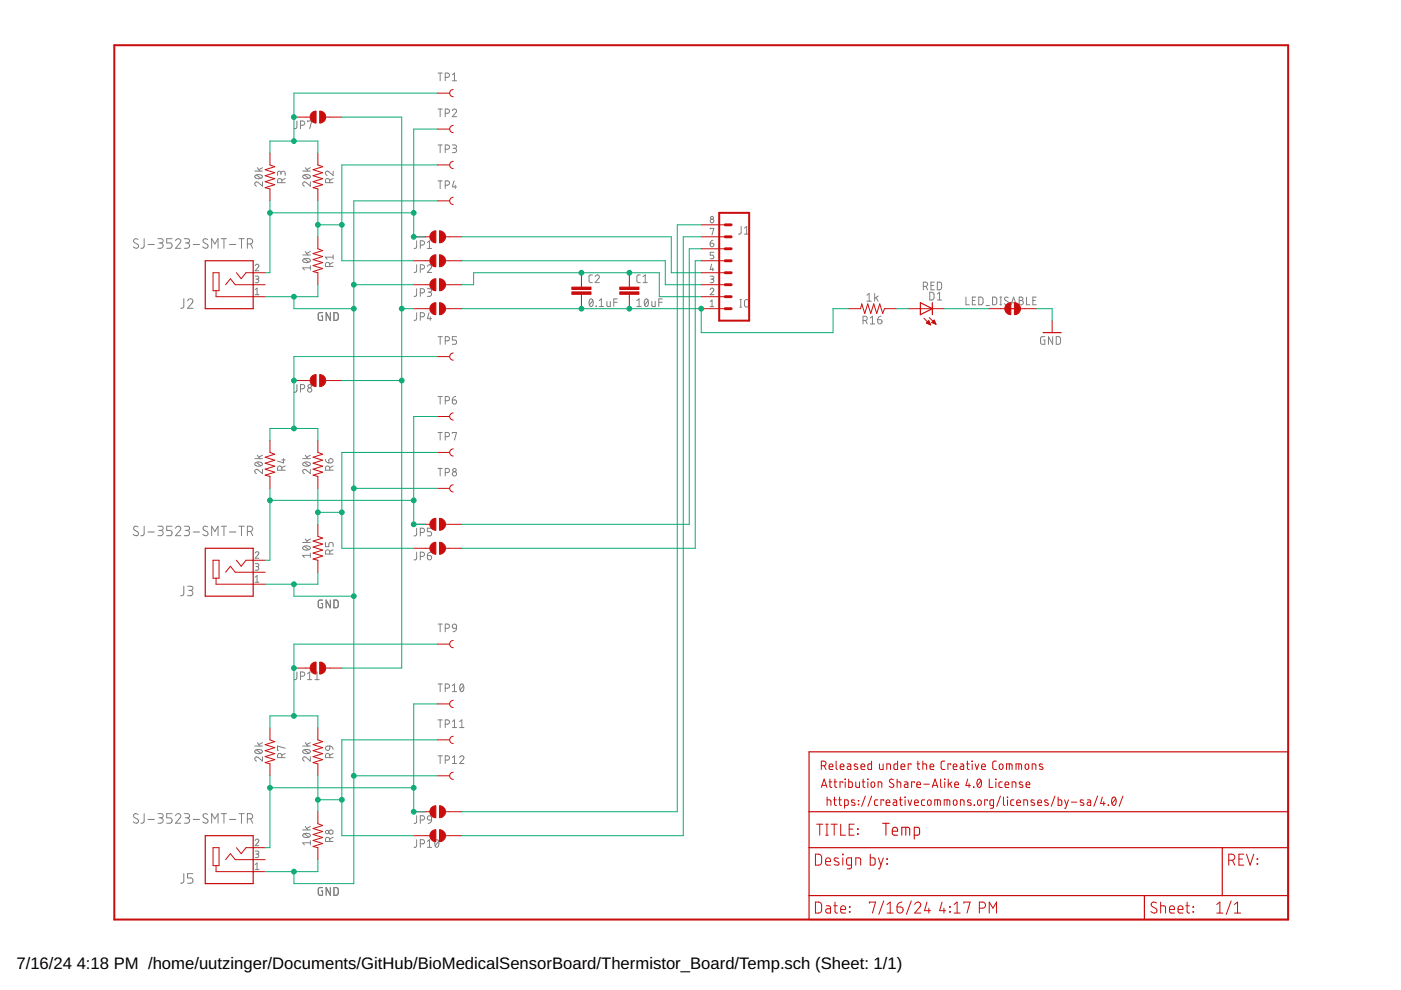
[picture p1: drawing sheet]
<svg xmlns="http://www.w3.org/2000/svg" width="297mm" height="210mm" viewBox="0 0 297 210" stroke-linecap="round" stroke-linejoin="round" font-family="sans-serif">
<defs><g id="words">
<g font-size="3.5">
<text x="3.5" y="205.4">7/16/24</text>
<text x="16.3" y="205.4">4:18 PM /home/uutzinger/Documents/GitHub/BioMedicalSensorBoard/Thermistor_Board/Temp.sch (Sheet: 1/1)</text>
</g>
</g></defs>
<g fill="none" stroke="#808080" stroke-width=".21">
<path d="M92.9 15.5h.9M93.3 15.5v1.6M94.4 16.4h.4a.46 .46 0 0 0 .5-.5 .46 .46 0 0 0-.5-.4h-.4v1.6M95.9 15.9l.5-.4v1.6M95.9 17.1h.9M54 36.3h1.6M54.1 37.2a1.04 1.04 0 0 1 1.5 .2 .95 .95 0 0 1-1.6 0zM54.4 37.1l.9 .7M54.6 35.6l.5 .7M55.6 38.6v.9l-.9-.8a.45 .45 0 0 0-.7 .1 .45 .45 0 0 0 .4 .7M55.6 35.6l-.7 .4M59.6 36.7a.46 .46 0 0 1 .4-.4 .46 .46 0 0 1 .5 .4v.5"/>
<path d="M59.6 37v-.4a.36 .36 0 0 0-.4-.3 .36 .36 0 0 0-.4 .3v.6M59.8 38.7v-.4a.46 .46 0 0 0-.5-.5 .46 .46 0 0 0-.5 .5v.4h1.7M60.5 37.8l-.7 .4M62.9 25.7v1.4l-.2 .2h-.3M63.7 26.6h.5a.46 .46 0 0 0 .4-.5 .46 .46 0 0 0-.4-.4h-.5v1.6M64.2 36.3h1.6M64.3 37.2a1.04 1.04 0 0 1 1.5 .2 .95 .95 0 0 1-1.6 0zM64.5 37.1l.9 .7M64.7 35.6l.6 .7M65.2 25.8v-.1h.9l-.4 1.6M65.8 38.6v.9l-.9-.8a.45 .45 0 0 0-.7 .1 .45 .45 0 0 0 .3 .7M65.8 35.6l-.8 .4"/>
<path d="M69.9 38.7v-.4a.46 .46 0 0 0-.4-.5 .46 .46 0 0 0-.5 .5v.4h1.6M70.6 36.3v.9l-.9-.8a.44 .44 0 0 0-.7 .2 .44 .44 0 0 0 .4 .6M70.6 37.8l-.7 .4M92.9 23.1h.9M92.9 30.7h.9M92.9 38.4h.9M93.3 23.1v1.6M93.3 30.7v1.7M93.3 38.4v1.6M94.4 24h.4a.46 .46 0 0 0 .5-.4 .46 .46 0 0 0-.5-.5h-.4v1.6M94.4 31.6h.4a.46 .46 0 0 0 .5-.4 .46 .46 0 0 0-.5-.5h-.4v1.7M94.4 39.3h.4a.46 .46 0 0 0 .5-.5 .46 .46 0 0 0-.5-.4h-.4v1.6"/>
<path d="M95.9 23.5a.44 .44 0 0 1 .6-.4 .44 .44 0 0 1 .2 .7l-.8 .9h.9M95.9 30.7h.5a.36 .36 0 0 1 .4 .4 .36 .36 0 0 1-.4 .4h-.3M96.3 38.4l-.4 1.2h.9M96.4 31.5a.46 .46 0 0 1 .4 .4 .46 .46 0 0 1-.4 .5h-.5M96.5 39.3v.7M29.3 50.8a.51 .51 0 0 0-.8-.1 .51 .51 0 0 0 0 .8l.6 .3a.46 .46 0 0 1 .2 .6 .46 .46 0 0 1-.6 .2l-.4-.3M30.6 50.6l-.1 1.8-.2 .2h-.4M31.4 51.8h1.3M33.5 50.6h.7a.46 .46 0 0 1 .4 .5 .46 .46 0 0 1-.4 .4h-.5M34 51.5a.56 .56 0 0 1 .6 .6 .56 .56 0 0 1-.6 .5h-.5M36.5 50.6h-1.2v.9h.7a.57 .57 0 0 1 .5 .6 .57 .57 0 0 1-.5 .5h-.7M37.2 51.1a.56 .56 0 0 1 .8-.5 .56 .56 0 0 1 .2 .9l-1 1.1h1.1"/>
<path d="M39.1 50.6h.7a.46 .46 0 0 1 .4 .5 .46 .46 0 0 1-.4 .4h-.5M39.6 51.5a.56 .56 0 0 1 .6 .6 .56 .56 0 0 1-.6 .5h-.5M41 51.8h1.3M44 50.8a.51 .51 0 0 0-.8-.1 .51 .51 0 0 0 .1 .8l.6 .3a.47 .47 0 0 1 .2 .6 .47 .47 0 0 1-.7 .2l-.4-.3M44.9 52.6v-2l.7 1.1 .6-1.1v2M46.9 50.6h1.1M47.5 50.6v2M48.7 51.8h1.3M50.7 50.6h1.1M51.2 50.6v2M52.5 51.7h.5a.56 .56 0 0 0 .6-.5 .56 .56 0 0 0-.6-.6h-.5v2M53.1 51.7l.5 .9"/>
<path d="M54.1 58.5l.6 .1 .2 .2-.2 .3-.4 .1M54.1 56.3a.38 .38 0 0 1 .5-.3 .38 .38 0 0 1 .2 .6l-.7 .8h.8M54.5 59.2a.38 .38 0 0 1 .4 .4 .38 .38 0 0 1-.4 .3h-.4M64.2 54.1h1.6M64.3 55a1.04 1.04 0 0 1 1.5 .2 .95 .95 0 0 1-1.6 0zM64.5 54.9l.9 .7M64.7 53.3l.6 .8M65.8 56.8h-1.6l.3 .4M65.8 56.3v.9M65.8 53.3l-.8 .4M69.9 56.5v-.4a.46 .46 0 0 0-.4-.5 .46 .46 0 0 0-.5 .5v.4h1.6M70.6 55.6l-.7 .4"/>
<path d="M70.6 54.5h-1.6l.4 .5M70.6 54.1v.9M88.3 51.1v1.4l-.5 .2M88.3 56.1v1.4l-.5 .3M89.1 52h.5a.46 .46 0 0 0 .4-.5 .46 .46 0 0 0-.4-.4h-.5v1.6M89.1 57h.5a.46 .46 0 0 0 .4-.4 .46 .46 0 0 0-.4-.5h-.5v1.7M90.6 56.5a.44 .44 0 0 1 .6-.3 .44 .44 0 0 1 .2 .7l-.8 .9h.9M90.6 52.7h.9M90.6 51.4l.5-.3v1.6M125.6 58.3h-.5l-.2 .4v1l.2 .2h.5M126.2 58.7a.45 .45 0 0 1 .6-.4 .45 .45 0 0 1 .2 .7l-.8 .9h.9M135.8 58.3h-.5l-.3 .4 .1 1.1 .7 .1"/>
<path d="M136.3 59.9h.9M136.3 58.7l.5-.4v1.6M150.6 58.5l.6 .1 .1 .2-.1 .3-.5 .1M150.6 51.6h.4a.39 .39 0 0 1 .3 .4 .39 .39 0 0 1-.4 .3 .39 .39 0 0 1-.3-.4zM150.6 48.6v-.2h.7l-.3 1.4M150.9 56l-.3 1.1h.7M151 59.2a.38 .38 0 0 1 .3 .4 .38 .38 0 0 1-.3 .3h-.4M151.1 56.8v.6M151.2 50.9l-.4 .2-.2 .5M151.3 53.5h-.7v.6h.4a.39 .39 0 0 1 .4 .4 .39 .39 0 0 1-.4 .4h-.4M157.1 48v1.4l-.5 .2M157.8 49.6h.9"/>
<path d="M157.8 48.4l.5-.4v1.6M198.1 59.8h-.7v1.6h.7M198.7 59.8h.7l.2 .3v.9l-.2 .4h-.7zM39 63.3l-.1 1.8-.2 .2-.4 .1M39.8 63.8a.56 .56 0 0 1 .8-.4 .56 .56 0 0 1 .1 .8l-.9 1.2h1.1M54.1 61.4l.4-.3v1.4M54.1 62.5h.8M68.4 66.3h-.7l-.2 .2v1.1l.2 .3h.7v-.9h-.3M70 66.3v1.6l-.8-1.6v1.6M70.8 66.3h.6l.3 .3v.9l-.3 .4h-.6zM88.3 61.2v1.4l-.5 .2M88.3 66.3v1.4l-.5 .2"/>
<path d="M89.1 62.1h.5a.44 .44 0 0 0 .4-.4 .44 .44 0 0 0-.4-.5h-.5v1.6M89.1 67.2h.5a.44 .44 0 0 0 .4-.5 .44 .44 0 0 0-.4-.4h-.5v1.6M90.6 61.2h.5a.36 .36 0 0 1 .4 .4 .36 .36 0 0 1-.4 .3h-.3M91 66.3l-.4 1.3h.9M91.1 61.9a.46 .46 0 0 1 .4 .5 .46 .46 0 0 1-.4 .4h-.5M91.2 67.2v.7M92.9 71.4h.9M93.3 71.4v1.6M94.4 72.3h.4a.44 .44 0 0 0 .5-.5 .44 .44 0 0 0-.5-.4h-.4v1.6M96.8 71.4h-.9v.7h.5a.46 .46 0 0 1 .4 .4 .46 .46 0 0 1-.4 .5h-.5M125.1 63.5l.2-.1a.97 .97 0 0 1 0 1.6 1.03 1.03 0 0 1-.2-1.5zM125.7 63.7l-.7 .9"/>
<path d="M126.4 64.9l.1 .1zM127.1 65h.9M127.1 63.7l.4-.3v1.6M128.7 63.9v.9l.2 .2h.5v-1.1M130.1 64.1h.8M130.9 63.4h-.8v1.6M135 63.7l.5-.3v1.6M135 65h.9M136.8 63.5l.3-.1a.97 .97 0 0 1 0 1.6 1.03 1.03 0 0 1-.3-1.5zM137.4 63.7l-.7 .9M138.2 63.9v.9l.3 .2h.4v-1.1M139.7 64.1h.7"/>
<path d="M140.4 63.4h-.7v1.6M150.6 61.4a.38 .38 0 0 1 .5-.3 .38 .38 0 0 1 .1 .6l-.6 .8h.7M150.6 63.9l.4-.3v1.4M150.6 65h.7M156.9 65.1h.3M156.9 63.5h.3M157.1 63.5v1.6M158 63.6l.3-.1 .3 .1 .1 1.1a.46 .46 0 0 1-.4 .4 .46 .46 0 0 1-.5-.4zM183 67.9h.4a.44 .44 0 0 0 .5-.4 .44 .44 0 0 0-.5-.4h-.4v1.6M183.5 67.9l.4 .8M183.8 62.6l.5-.4v1.7M183.8 63.9h.9"/>
<path d="M184.5 67.4l.5-.3v1.6M184.5 68.7h.9M185.4 62.2v1.7M185.8 63.1l.4 .8M186.1 67.8h.5a.45 .45 0 0 1 .4 .5 .45 .45 0 0 1-.5 .4 .45 .45 0 0 1-.4-.5zM186.2 62.8l-.8 .5M186.8 67.1l-.4 .1-.3 .6M195.8 60.7h.4a.46 .46 0 0 0 .5-.4 .46 .46 0 0 0-.5-.5h-.4v1.6M196.3 60.7l.4 .7M197.1 62h.6l.3 .3v.8l-.3 .5h-.6zM197.4 60.5h.5M198.7 63.6h.9"/>
<path d="M198.7 62.3l.5-.3v1.6M204.8 63v1.6h.7M206.2 63.7h.5M206.9 63h-.7v1.6h.7M207.5 63h.6l.3 .3v.9l-.3 .4h-.6zM209.1 64.8h.7M210.4 63h.7l.2 .3v1l-.2 .3h-.7zM212 64.6h.4M212 63h.4M212.2 63v1.6M213.7 63.1a.41 .41 0 0 0-.5-.1 .41 .41 0 0 0-.1 .6l.6 .3a.37 .37 0 0 1 .1 .5 .37 .37 0 0 1-.5 .2l-.4-.2M214.4 64.6l.5-1.6 .5 1.6"/>
<path d="M214.5 64.2h.8M216.1 63h.4a.36 .36 0 0 1 .4 .4 .36 .36 0 0 1-.4 .3 .46 .46 0 0 1 .5 .5 .46 .46 0 0 1-.5 .4h-.4zM216.1 63.7h.4M217.6 63v1.6h.8M219 63.7h.5M219.7 63h-.7v1.6h.7M221.5 71.4h-.7l-.2 .2v1l.2 .4h.7v-.9h-.2M223.2 71.4v1.6l-.9-1.6v1.6M223.9 71.4h.7l.2 .2 .1 .9-.3 .5h-.7zM54 97.2h1.6M54.1 98.1a1.02 1.02 0 0 1 1.5 .3 .97 .97 0 0 1-1.6 0zM54.4 98l.9 .8"/>
<path d="M54.6 96.5l.5 .7M55.6 99.5v.9l-.9-.7a.44 .44 0 0 0-.7 .1 .44 .44 0 0 0 .4 .6M55.6 96.5l-.7 .4M59.8 99.7v-.4a.46 .46 0 0 0-.5-.5 .46 .46 0 0 0-.5 .5v.4h1.7M59.8 97.5h.7M60.1 97.2v.9l-1.3-.3M60.5 98.8l-.7 .3M62.9 81.5v1.4l-.5 .2M63.7 82.4h.5a.44 .44 0 0 0 .4-.4 .44 .44 0 0 0-.4-.5h-.5v1.6M64.2 97.2h1.6M64.3 98.1a1.02 1.02 0 0 1 1.5 .3 .97 .97 0 0 1-1.6 0zM64.5 98l.9 .8"/>
<path d="M64.7 96.5l.6 .7M65.8 99.5v.9l-.9-.7a.44 .44 0 0 0-.7 .1 .44 .44 0 0 0 .3 .6M65.8 96.5l-.8 .4M69 97.4l.1 .4 .6 .3M69.8 97.3a.47 .47 0 0 1 .8 .2 .47 .47 0 0 1-.4 .6h-.5zM69.9 99.7v-.4a.46 .46 0 0 0-.4-.5 .46 .46 0 0 0-.5 .5v.4h1.6M70.6 98.8l-.7 .3M92.9 84.1h.9M92.9 91.7h.9M92.9 99.3h.9M93.3 84.1v1.6M93.3 91.7v1.6"/>
<path d="M93.3 99.3v1.6M94.4 85h.4a.44 .44 0 0 0 .5-.5 .44 .44 0 0 0-.5-.4h-.4v1.6M94.4 92.6h.4a.44 .44 0 0 0 .5-.5 .44 .44 0 0 0-.5-.4h-.4v1.6M95.9 84.8h.5a.45 .45 0 0 1 .4 .5 .45 .45 0 0 1-.5 .4 .45 .45 0 0 1-.4-.5zM95.9 91.9v-.2h.9l-.4 1.6M96.6 84.1l-.4 .1-.3 .6M29.3 111.7a.51 .51 0 0 0-.8-.1 .51 .51 0 0 0 0 .8l.6 .3a.51 .51 0 0 1 .1 .8 .51 .51 0 0 1-.8 0l-.1-.2M30.6 111.6l-.1 1.7-.2 .3h-.4M31.4 112.8h1.3M33.5 111.6h.7a.44 .44 0 0 1 .4 .4 .44 .44 0 0 1-.4 .5h-.5M34 112.5a.56 .56 0 0 1 .6 .5 .56 .56 0 0 1-.6 .6h-.5M36.5 111.6h-1.2v.9h.7a.57 .57 0 0 1 .5 .5 .57 .57 0 0 1-.5 .6h-.7"/>
<path d="M37.2 112a.55 .55 0 0 1 .8-.4 .55 .55 0 0 1 .2 .9l-1 1.1h1.1M39.1 111.6h.7a.44 .44 0 0 1 .4 .4 .44 .44 0 0 1-.4 .5h-.5M39.6 112.5a.56 .56 0 0 1 .6 .5 .56 .56 0 0 1-.6 .6h-.5M41 112.8h1.3M44 111.7a.51 .51 0 0 0-.8-.1 .51 .51 0 0 0 .1 .8l.6 .3a.52 .52 0 0 1 .1 .8 .52 .52 0 0 1-.8 0l-.2-.2M44.9 113.6v-2l.7 1.1 .6-1.1v2M46.9 111.6h1.1M47.5 111.6v2M48.7 112.8h1.3M50.7 111.6h1.1M51.2 111.6v2M52.5 112.7h.5a.56 .56 0 0 0 .6-.6 .56 .56 0 0 0-.6-.5h-.5v2"/>
<path d="M53.1 112.7l.5 .9M54.1 119.5h.6l.2 .2-.2 .4h-.4M54.1 117.3a.38 .38 0 0 1 .5-.3 .38 .38 0 0 1 .2 .6l-.7 .8h.8M64.2 115h1.6M64.3 115.9a1.02 1.02 0 0 1 1.5 .3 .97 .97 0 0 1-1.6 0zM64.5 115.8l.9 .7M64.7 114.3l.6 .7M65.8 117.3v.9M65.8 117.8h-1.6l.3 .4M65.8 114.3l-.8 .4M69 115v.9h.7v-.5a.46 .46 0 0 1 .5-.4 .46 .46 0 0 1 .4 .4v.5M69.9 117.5v-.5a.46 .46 0 0 0-.4-.4 .46 .46 0 0 0-.5 .4v.5h1.6"/>
<path d="M70.6 116.6l-.7 .3M88.3 112v1.4l-.5 .2M88.3 117.1v1.4l-.5 .2M89.1 112.9h.5a.46 .46 0 0 0 .4-.5 .46 .46 0 0 0-.4-.4h-.5v1.6M89.1 118h.5a.46 .46 0 0 0 .4-.5 .46 .46 0 0 0-.4-.4h-.5v1.6M90.6 117.8h.5a.45 .45 0 0 1 .4 .5 .45 .45 0 0 1-.4 .4 .45 .45 0 0 1-.5-.4zM91.3 117.1l-.6 .3-.1 .4M91.5 112h-.9v.7h.5a.45 .45 0 0 1 .4 .5 .45 .45 0 0 1-.4 .4h-.5M94.4 100.2h.4a.44 .44 0 0 0 .5-.4 .44 .44 0 0 0-.5-.5h-.4v1.6M39 124.3l-.1 1.7-.2 .3h-.4M39.8 124.3h.6a.44 .44 0 0 1 .5 .4 .44 .44 0 0 1-.5 .5h-.4M40.3 125.2a.56 .56 0 0 1 .6 .5 .56 .56 0 0 1-.6 .6h-.5"/>
<path d="M54.1 122.4l.4-.4v1.4M54.1 123.4h.8M54.5 120.1a.39 .39 0 0 1 .4 .4 .39 .39 0 0 1-.4 .4h-.4M68.4 127.2h-.6l-.3 .3v1l.2 .3 .7 .1v-.9h-.3M70 127.2v1.7l-.8-1.7v1.7M70.8 127.2l.6 .1 .3 .2v.9l-.3 .4-.6 .1zM92.9 132.3h.9M93.3 132.3v1.6M94.4 133.2h.4a.46 .46 0 0 0 .5-.4 .46 .46 0 0 0-.5-.5h-.4v1.6M96 132.4l.4-.1 .3 .1 .1 .8-.8-.1-.1-.3zM96.8 133.2l-.1 .4-.6 .3M54 158.2h1.6"/>
<path d="M54.1 159.1a1.04 1.04 0 0 1 1.5 .2 .95 .95 0 0 1-1.6 0zM54.4 159l.9 .7M54.6 157.5l.5 .7M55.6 157.5l-.7 .4M60.5 158.6l-1.7-.4v.9h.2M60.5 159.7l-.7 .4M62.9 142.5v1.4l-.2 .2h-.3M63.7 143.4h.5a.46 .46 0 0 0 .4-.5 .46 .46 0 0 0-.4-.4h-.5v1.6M64.2 158.2h1.6M64.3 159.1a1.04 1.04 0 0 1 1.5 .2 .95 .95 0 0 1-1.6 0zM64.5 159l.9 .7M64.7 157.5l.6 .7"/>
<path d="M65.2 144.1h.9M65.2 142.8l.5-.3v1.6M65.8 157.5l-.8 .4M66.8 144.1h.9M66.8 142.8l.4-.3v1.6M69.1 158.3l.8-.1v.5a.46 .46 0 0 1-.6 .3 .46 .46 0 0 1-.2-.7zM69.9 158.2l.6 .3 .1 .4M70.6 159.7l-.7 .4M92.9 145h.9M92.9 152.6h.9M93.3 145v1.6M93.3 152.6v1.7"/>
<path d="M94.4 145.9h.4a.46 .46 0 0 0 .5-.4 .46 .46 0 0 0-.5-.5h-.4v1.6M94.4 153.5h.4a.46 .46 0 0 0 .5-.4 .46 .46 0 0 0-.5-.5h-.4v1.7M95.9 145.4l.5-.4v1.6M95.9 153l.5-.4v1.7M95.9 146.6h.9M95.9 154.3h.9M97.5 154.3h.9M97.5 153l.4-.4v1.7M97.7 145.1l.2-.1a.97 .97 0 0 1 0 1.6 1.02 1.02 0 0 1-.2-1.5zM98.3 145.4l-.7 .9M29.3 172.7a.51 .51 0 0 0-.8-.1 .51 .51 0 0 0 0 .8l.6 .3a.51 .51 0 0 1 .1 .8 .51 .51 0 0 1-.8-.1l-.1-.2M30.6 172.5l-.1 1.7-.2 .3h-.4"/>
<path d="M31.4 173.7h1.3M33.5 172.5h.7a.44 .44 0 0 1 .4 .5 .44 .44 0 0 1-.4 .4h-.5M34 173.4a.57 .57 0 0 1 .6 .6 .57 .57 0 0 1-.6 .5h-.5M36.5 172.5h-1.2v.9h.7a.59 .59 0 0 1 .5 .6 .59 .59 0 0 1-.5 .5h-.7M37.2 173a.55 .55 0 0 1 .8-.5 .55 .55 0 0 1 .2 .9l-1 1.1h1.1M39.1 172.5h.7a.44 .44 0 0 1 .4 .5 .44 .44 0 0 1-.4 .4h-.5M39.6 173.4a.57 .57 0 0 1 .6 .6 .57 .57 0 0 1-.6 .5h-.5M41 173.7h1.3M44 172.7a.51 .51 0 0 0-.8-.1 .51 .51 0 0 0 .1 .8l.6 .3a.47 .47 0 0 1 .1 .6 .47 .47 0 0 1-.6 .2l-.4-.3M44.9 174.5v-2l.7 1.1 .6-1.1v2M46.9 172.5h1.1M47.5 172.5v2"/>
<path d="M48.7 173.7h1.3M50.7 172.5h1.1M51.2 172.5v2M52.5 173.6h.5a.56 .56 0 0 0 .6-.5 .56 .56 0 0 0-.6-.6h-.5v2M53.1 173.6l.5 .9M54.1 178.2a.38 .38 0 0 1 .5-.3 .38 .38 0 0 1 .2 .6l-.7 .8h.8M55.6 160.5v.9l-.9-.8a.45 .45 0 0 0-.7 .1 .45 .45 0 0 0 .4 .7M59.8 160.6v-.4a.46 .46 0 0 0-.5-.5 .46 .46 0 0 0-.5 .5v.4h1.7M64.2 176h1.6M64.3 176.9a1.04 1.04 0 0 1 1.5 .2 .95 .95 0 0 1-1.6 0zM64.5 176.8l.9 .7M64.7 175.2l.6 .8"/>
<path d="M65.8 160.5v.9l-.9-.8a.45 .45 0 0 0-.7 .1 .45 .45 0 0 0 .3 .7M65.8 178.2v.9M65.8 178.7h-1.6l.3 .4M65.8 175.2l-.8 .4M69.9 178.4v-.4a.46 .46 0 0 0-.4-.5 .46 .46 0 0 0-.5 .5v.4h1.6M69.9 160.6v-.4a.46 .46 0 0 0-.4-.5 .46 .46 0 0 0-.5 .5v.4h1.6M70.6 177.5l-.7 .4M88.3 173v1.3l-.5 .3M88.3 178v1.4l-.5 .3M89.1 173.9h.5a.46 .46 0 0 0 .4-.5 .46 .46 0 0 0-.4-.4h-.5v1.6M89.1 178.9h.5a.44 .44 0 0 0 .4-.4 .44 .44 0 0 0-.4-.5h-.5v1.7M90.6 178.4l.5-.4v1.7"/>
<path d="M90.6 179.7h.9M90.7 173.1l.4-.1 .3 .1 .1 .8-.8-.1-.1-.4zM91.5 173.9l-.1 .4-.6 .3M92.4 178.1l.2-.1a.97 .97 0 0 1 0 1.7 1.03 1.03 0 0 1-.2-1.6zM92.9 160.3h.9M93 178.4l-.7 .9M93.3 160.3v1.6M94.4 161.2h.4a.46 .46 0 0 0 .5-.5 .46 .46 0 0 0-.5-.4h-.4v1.6M95.9 160.6l.5-.3v1.6M95.9 161.9h.9M97.5 160.6a.45 .45 0 0 1 .6-.3 .45 .45 0 0 1 .1 .7l-.7 .9h.9M39 185.2l-.1 1.8-.2 .2-.4 .1"/>
<path d="M40.9 185.2h-1.1v.9h.6a.57 .57 0 0 1 .5 .6 .57 .57 0 0 1-.5 .6h-.6M54.1 180.4l.6 .1 .2 .2-.2 .3-.4 .1M54.1 183.3l.4-.3v1.4M54.1 184.4h.8M54.5 181.1a.38 .38 0 0 1 .4 .4 .38 .38 0 0 1-.4 .3h-.4M68.4 188.2h-.7l-.2 .2v1l.2 .4h.7v-.9h-.3M70 188.2v1.6l-.8-1.6v1.6M70.8 188.2h.6l.3 .3v.9l-.3 .4h-.6z"/>
<circle cx="151" cy="46.9" r=".39"/>
<circle cx="151" cy="46.2" r=".31"/>
<circle cx="65.7" cy="82.7" r=".45"/>
<circle cx="65.7" cy="81.9" r=".36"/>
<circle cx="96.3" cy="99.7" r=".36"/>
<circle cx="96.3" cy="100.5" r=".45"/>
<circle cx="69.4" cy="176.4" r=".37"/>
<circle cx="70.2" cy="176.4" r=".45"/>
</g>
<g fill="none" stroke="#c90d0c" stroke-width=".21">
<path d="M92.8 19.7h2.5M96.1 19a.76 .76 0 0 0-.8 .7 .76 .76 0 0 0 .8 .8M57.2 32.4v2.6l1.1 .3-2.1 .7 2.1 .6-2.1 .7 2.1 .6-2.1 .6 2.1 .7-2.1 .6 1 .2v2.6M62.3 24.8h3.4M67.4 32.4v2.6l1 .3-2 .7 2 .6-2 .7 2 .6-2 .6 2 .7-2 .6 1 .2v2.6M69 24.8h3.5M92.8 27.4h2.5M92.8 35h2.5M96.1 26.6a.76 .76 0 0 0-.8 .8 .76 .76 0 0 0 .8 .7M96.1 34.2a.76 .76 0 0 0-.8 .8 .76 .76 0 0 0 .8 .7M45.2 57.8h1.2v3.8h-1.2zM50.1 57.8l1 1.3 1.1-1.3h4"/>
<path d="M67.4 50.2v2.5l1 .4-2 .7 2 .6-2 .6 2 .7-2 .6 2 .6-2 .7 1 .2v2.6M87.7 50.2h3.4M87.7 55.3h3.4M92.8 42.6h2.5M94.4 50.2h3.5M94.4 55.3h3.5M96.1 41.8a.76 .76 0 0 0-.8 .8 .76 .76 0 0 0 .8 .7M123.3 57.8v3.1M133.4 57.8v3.1M148.7 57.8h5.1M148.7 50.2h5.1M148.7 55.3h5.1"/>
<path d="M148.7 52.7h5.1M148.7 47.7h5.1M45.8 61.6v1.3h10.4M47.8 60.4l1.1-1.3 1 1.3h6.3M87.7 60.4h3.4M87.7 65.4h3.4M92.8 75.6h2.5M94.4 60.4h3.5M94.4 65.4h3.5M96.1 74.8a.76 .76 0 0 0-.8 .8 .76 .76 0 0 0 .8 .8M123.3 62.4v3M133.4 62.4v3"/>
<path d="M148.7 62.9h5.1M148.7 60.4h5.1M148.7 65.4h5.1M179.9 65.4h2.6l.2-1 .6 2.1 .7-2.1 .6 2.1 .7-2.1 .6 2.1 .6-2.1 .7 2.1 .3-1.1h2.6M192.6 65.4h7.6M195.9 67.5l1.4 1.4M196.4 68.5l.5-.5 .4 .9zM196.4 68.5h.7M196.6 68.3h.5M196.6 68.6h.6M196.7 68.2h.3M196.8 68.1h.2"/>
<path d="M196.9 68.7h.3M197 67.4l1.4 1.3M197.2 68.8h.1M197.5 68.4l.6-.5 .3 .8zM197.6 68.3h.7M197.7 68.2h.5M197.8 68.5h.5M197.8 68.1h.4M198 68h.1M198 68.6h.4M198.3 68.7h.1M209.6 65.4h3.4"/>
<path d="M216.3 65.4h3.5M223.1 68v2.5M57.2 93.4v2.5l1.1 .4-2.1 .6 2.1 .7-2.1 .6 2.1 .6-2.1 .7 2.1 .6-2.1 .7 1 .2v2.5M62.3 80.7h3.4M67.4 93.4v2.5l1 .4-2 .6 2 .7-2 .6 2 .6-2 .7 2 .6-2 .7 1 .2v2.5M69 80.7h3.5M92.8 88.3h2.5M92.8 95.9h2.5M96.1 87.5a.76 .76 0 0 0-.8 .8 .76 .76 0 0 0 .8 .8M96.1 95.2a.76 .76 0 0 0-.8 .7 .76 .76 0 0 0 .8 .8M45.2 118.8h1.2v3.8h-1.2zM50.1 118.8l1 1.3 1.1-1.3h4"/>
<path d="M67.4 111.2v2.5l1 .4-2 .6 2 .7-2 .6 2 .6-2 .7 2 .6-2 .6 1 .3v2.5M87.7 111.2h3.4M87.7 116.2h3.4M92.8 103.5h2.5M94.4 111.2h3.5M94.4 116.2h3.5M96.1 102.8a.76 .76 0 0 0-.8 .7 .76 .76 0 0 0 .8 .8M45.8 122.6v1.3h10.4M47.8 121.3l1.1-1.2 1 1.2h6.3M92.8 136.6h2.5M96.1 135.8a.76 .76 0 0 0-.8 .8 .76 .76 0 0 0 .8 .7M57.2 154.3v2.6l1.1 .3-2.1 .7 2.1 .6-2.1 .7 2.1 .6-2.1 .6 2.1 .7-2.1 .6 1 .2v2.6"/>
<path d="M62.3 141.6h3.4M67.4 154.3v2.6l1 .3-2 .7 2 .6-2 .7 2 .6-2 .6 2 .7-2 .6 1 .2v2.6M69 141.6h3.5M92.8 149.2h2.5M92.8 156.9h2.5M96.1 148.5a.76 .76 0 0 0-.8 .7 .76 .76 0 0 0 .8 .8M96.1 156.1a.76 .76 0 0 0-.8 .8 .76 .76 0 0 0 .8 .7M45.2 179.7h1.2v3.8h-1.2zM50.1 179.7l1 1.3 1.1-1.3h4M67.4 172.1v2.5l1 .4-2 .7 2 .6-2 .6 2 .7-2 .6 2 .6-2 .7 1 .2v2.6M87.7 172.1h3.4M87.7 177.2h3.4"/>
<path d="M92.8 164.5h2.5M94.4 172.1h3.5M94.4 177.2h3.5M96.1 163.7a.76 .76 0 0 0-.8 .8 .76 .76 0 0 0 .8 .7M173.1 174.8h1.4M173.8 174.8v2.3M174.1 162.3h.5a.49 .49 0 0 0 .5-.4 .49 .49 0 0 0-.5-.5h-.5v1.8M174.1 167l.6-1.8 .6 1.8M174.3 166.5h.9M174.7 162.3l.4 .9M175.1 174.8h.5M175.1 177.1h.5"/>
<path d="M175.3 174.8v2.3M175.4 169.6l.7 .1 .1 1.1M175.4 169v1.8M175.8 165.8h.6M175.8 162.6h.8a.42 .42 0 0 0-.3-.6 .42 .42 0 0 0-.5 .3l.1 .8 .7 .1M176 165.2v1.6l.4 .2M176.2 174.8h1.3M176.7 169.6h.6M176.8 165.8h.6M176.9 174.8v2.3M176.9 169l.1 1.6 .3 .2M177 165.2v1.5l.2 .2 .2 .1"/>
<path d="M177.3 161.4v1.5l.3 .3M177.8 169.6h.6M178 169v1.6l.4 .2M178.1 162.6h.8a.41 .41 0 0 0-.2-.6 .41 .41 0 0 0-.6 .3l.1 .8 .7 .1M178.2 174.8v2.3h1.1M178.7 166v-.2h-.6v1.2M179.1 170.8h.6l.1-.2 .1-.7-.2-.3h-.6v1.8M179.2 165.2l.1 .1zM179.2 165.8v1.2M179.7 162l.7 .1v1.1l-.7-.2v-.4l.7-.1M179.9 165.2v1.8l.7-.1 .1-.2v-.8l-.2-.1h-.6M180 175.8h.8"/>
<path d="M181.1 174.8h-1.1v2.3h1.1M181.2 169.7l-.6-.1-.1 .3 .8 .4v.4h-.8M181.4 165.8l.1 1 .2 .2h.5v-1.2M181.8 162.1l-.6-.1-.1 .3 .7 .4v.3h-.7M181.8 175.7l.1 .2zM181.8 176.8l.1 .1zM182 169.7l.1 .1zM182 170.5l.1 .1zM182.5 162.6h.8a.42 .42 0 0 0-.2-.6 .42 .42 0 0 0-.6 .3l.1 .8 .7 .1M182.8 165.8h.6M183 165.2v1.6l.4 .2M183.5 168.8l-.8 2.2"/>
<path d="M184 165.2v.1zM184 165.8v1.2M184.8 161.4v1.8l-.6-.1-.2-.2v-.8l.2-.1h.6M184.8 165.9h.5l.2 .7a.39 .39 0 0 1-.4 .4 .39 .39 0 0 1-.4-.4zM184.8 168.8l-.8 2.2M186.1 169.6h-.5l-.2 .3 .1 .8 .6 .1M186.2 167v-1.2l.7 .1 .1 1.1M186.5 162v1l.3 .2h.4v-1.2M187.4 169.8v-.2h-.6v1.2M187.9 170.2h.8a.41 .41 0 0 0-.3-.6 .41 .41 0 0 0-.5 .4l.1 .7 .7 .1M188 163.2v-1.2l.8 .1v1.1M189.4 165.3l-.6-.1-.2 .4 .1 .2 .6 .4a.44 .44 0 0 1 .1 .7 .44 .44 0 0 1-.7-.1l-.2-.1"/>
<path d="M189.4 169.6l.7 .2v1l-.7-.2v-.4l.7-.1M190.2 165.8l.7 .1 .1 1.1M190.2 165.2v1.8M190.3 161.4v1.8l-.6-.1-.2-.2v-.8l.2-.1h.6M190.7 169.6h.6M190.9 169v1.6l.4 .2M191 162.6h.8a.42 .42 0 0 0-.2-.6 .42 .42 0 0 0-.6 .3l.1 .8 .7 .1M191.8 165.8l.7 .1v1.1l-.7-.2v-.4l.7-.1M191.9 169v.1zM191.9 169.6v1.2M192.5 169.6l.4 1.2 .4-1.2M193.1 162.2v-.2h-.5v1.2"/>
<path d="M193.9 166v-.2h-.6v1.2M193.9 170.2h.8a.41 .41 0 0 0-.3-.6 .41 .41 0 0 0-.5 .4l.1 .7 .7 .1M194.4 166.4h.8a.42 .42 0 0 0-.3-.6 .42 .42 0 0 0-.5 .4l.1 .7 .7 .1M194.4 162h.6M194.6 161.4v1.5l.2 .2 .2 .1M195.7 162l.7 .1 .1 1.1M195.7 161.4v1.8M195.9 166.3h1.1M196 169.6h-.5l-.1 .3 .1 .8 .5 .1M196.8 169.7h.5l.1 .7a.39 .39 0 0 1-.4 .4 .39 .39 0 0 1-.4-.4zM197.2 162.6h.8a.41 .41 0 0 0-.3-.6 .41 .41 0 0 0-.5 .3l.1 .8 .7 .1M197.7 167l.5-1.8 .6 1.8"/>
<path d="M197.8 166.5h.9M198.2 170.8v-1.2l1.1 .1 .1 1.1M198.8 169.6v1.2M199.4 165.2v1.5l.3 .3M200.2 170.8v-1.2l1.1 .1 .1 1.1M200.3 165.2l.1 .1zM200.3 165.8v1.2M200.3 161.4h-.5l-.3 .4 .1 1.1 .2 .2 .5 .1M200.8 169.6v1.2M201 165.2v1.8M201.4 166.1l.4 .9M201.6 162.2v-.2h-.6v1.2"/>
<path d="M201.8 165.8l-.8 .6M202.1 162.6h.8a.41 .41 0 0 0-.3-.6 .41 .41 0 0 0-.5 .3l.1 .8 .7 .1M202.2 169.7h.6l.1 .7a.39 .39 0 0 1-.4 .4 .39 .39 0 0 1-.4-.4zM202.4 166.4h.8a.42 .42 0 0 0-.3-.6 .42 .42 0 0 0-.5 .4l.1 .7 .7 .1M203.6 170.8v-1.2l.8 .1v1.1M203.6 162h.6l.1 .1v1.1l-.7-.2v-.4l.7-.1M204.9 162h.6M205.1 161.4v1.6l.4 .2M205.2 165.2l-.4 1.4h1M205.5 166.2v.8M205.8 169.7l-.5-.1-.2 .3 .8 .4v.4h-.8M206.1 161.4l.1 .1z"/>
<path d="M206.1 162v1.2M206.4 166.9l.1 .1zM206.5 170.7l.1 .1zM206.7 162l.4 1.2 .4-1.2M207.3 165.3l.3-.1a1.06 1.06 0 0 1 0 1.8 1.12 1.12 0 0 1-.3-1.7zM207.4 169.7h.5l.1 .7a.4 .4 0 0 1-.4 .4 .4 .4 0 0 1-.4-.4zM208 165.6l-.8 1M208.1 162.6h.8a.42 .42 0 0 0-.3-.6 .42 .42 0 0 0-.5 .3l.1 .8 .7 .1M209.4 169.8v-.2h-.6v1.2M209.7 165.2v1.8h.8M210.7 170.8h-.6l-.2-.2v-.8l.2-.2h.6v1.5l-.2 .2-.5 .1M211.1 165.2l.1 .1z"/>
<path d="M211.1 165.8v1.2M211.3 161.4h-.6l-.2 .4v1.1l.2 .2 .6 .1M212 162.1h.5l.2 .7a.4 .4 0 0 1-.4 .4 .4 .4 0 0 1-.4-.4zM212.1 168.8l-.8 2.2M212.5 165.8h-.5l-.2 .3v.7l.2 .1 .5 .1M212.7 169v1.5l.3 .3M213.1 166.4h.8a.41 .41 0 0 0-.3-.6 .41 .41 0 0 0-.5 .4l.1 .7 .7 .1M213.4 163.2v-1.2l1.1 .1 .1 1.1M213.6 169l.1 .1zM213.6 169.6v1.2M214 162v1.2M214.6 167v-1.2l.7 .1 .1 1.1"/>
<path d="M215 169.6h-.5l-.2 .3 .1 .8 .6 .1M215.4 163.2v-1.2l1.1 .1 .1 1.1M215.6 170.2h.8a.42 .42 0 0 0-.3-.6 .42 .42 0 0 0-.5 .4v.7l.8 .1M216 162v1.2M216.8 165.9l-.6-.1-.1 .3 .6 .4 .2 .4h-.8M217.1 170.8v-1.2l.7 .1 .1 1.1M217.4 162.1h.6l.1 .7a.39 .39 0 0 1-.4 .4 .39 .39 0 0 1-.4-.4zM217.6 166.4h.7a.41 .41 0 0 0-.2-.6 .41 .41 0 0 0-.5 .4v.7l.7 .1M218.8 163.2v-1.2l.8 .1v1.1M219.3 169.7l-.5-.1-.2 .2v.2l.7 .3v.4h-.7M220 170.2h.8a.42 .42 0 0 0-.2-.6 .42 .42 0 0 0-.6 .4l.1 .7 .7 .1M221 162.1l-.5-.1-.2 .3 .8 .4v.3h-.8"/>
<path d="M222.2 169.7l-.5-.1-.2 .2v.2l.7 .3v.4h-.7M223.7 168.8l-.8 2.2M224.3 169v1.8l.7-.1 .1-.2v-.7l-.2-.2h-.6M225.7 169.6l.4 1.2M226.5 169.6l-.6 1.8h-.2M227.1 170.1h1.2M229.7 169.7l-.5-.1-.2 .3 .8 .4v.4h-.8M230.6 169.6h.5l.1 .3v.9l-.5-.1-.2-.2v-.3l.7-.1M232.7 168.8l-.8 2.2M233.7 169l-.4 1.4h1M234 170v.8M234.9 170.7l.2 .1z"/>
<path d="M235.9 169.1l.3-.1a1.06 1.06 0 0 1 0 1.8 1.12 1.12 0 0 1-.3-1.7zM236.6 169.4l-.8 1M238.1 168.8l-.8 2.2M45.8 183.5v1.3h10.4M47.8 182.3l1.1-1.3 1 1.3h6.3M172.9 191.3h.9l.4 .4v1.3l-.1 .3-.3 .3h-.9zM172.9 181.1h.9l.4 .4v1.3l-.1 .4-.3 .2h-.9zM175 182.7h1.1a.55 .55 0 0 0-.4-.8 .55 .55 0 0 0-.7 .5l.2 .9 .9 .1M175.2 192l.6 .1 .3 .3v1.2h-.6a.46 .46 0 0 1-.5-.5 .46 .46 0 0 1 .5-.4h.6M176.8 192h.7M177 191.3l.1 2.1 .4 .2M177.8 182l-.8-.1-.2 .4 1 .6v.4l-.2 .1-.8-.1"/>
<path d="M178.2 192.8h1.1a.55 .55 0 0 0-.4-.7 .55 .55 0 0 0-.7 .5l.2 .9 .9 .1M178.6 181.1l.2 .1zM178.7 181.9v1.5M180.1 192.2l.1 .2zM180.1 193.3l.1 .1zM180.5 183.4h-.8l-.2-.2v-1.1l.2-.2h.8v1.9l-.2 .4h-.7M181.4 183.4v-1.5l1 .1 .1 1.4M184.3 191.5v-.2h1.3l-.6 2.3M184.5 181.1v2.3h.8l.2-.2v-1.1l-.2-.2h-.8M186.2 181.9l.6 1.5M187.3 181.9l-.8 2.3h-.3M187.4 191l-1.1 2.9"/>
<path d="M188 183.1l.2 .1zM188 182.1l.2 .1zM188.1 193.6h1.3M188.1 191.8l.6-.5v2.3M190.2 192.3h.7a.65 .65 0 0 1 .6 .7 .65 .65 0 0 1-.7 .6 .65 .65 0 0 1-.6-.6zM191.2 191.3l-.7 .3-.3 .7M193.2 191l-1 2.9M193.9 191.8a.64 .64 0 0 1 .9-.5 .64 .64 0 0 1 .2 1l-1.1 1.3h1.3M196.5 191.3l-.5 1.8h1.3M196.9 192.6v1M199.7 191.3l-.5 1.8h1.3M200.1 192.6v1"/>
<path d="M201.3 193.3l.2 .1zM201.3 192.2l.2 .2zM202.3 193.6h1.3M202.3 191.8l.6-.5v2.3M204.4 191.5v-.2h1.3l-.7 2.3M207.6 192.6h.7a.65 .65 0 0 0 .7-.7 .65 .65 0 0 0-.7-.6h-.7v2.3M209.7 193.6v-2.3l.8 1.3 .8-1.3v2.3M245.2 191.5a.58 .58 0 0 0-.9-.1 .58 .58 0 0 0 0 .8l.7 .4a.58 .58 0 0 1 .1 .9 .58 .58 0 0 1-.9-.1l-.2-.1M246.1 192l.9 .2 .1 1.4M246.1 191.3v2.3M248 192.8h1a.55 .55 0 0 0-.3-.7 .55 .55 0 0 0-.7 .5l.1 .9 .9 .1M249.8 192.8h1a.55 .55 0 0 0-.3-.7 .55 .55 0 0 0-.7 .5l.1 .9 .9 .1"/>
<path d="M251.4 192h.8M251.7 191.3v2.1l.5 .2M252.9 193.3l.2 .1zM252.9 192.2l.2 .2zM258 193.6h1.3M258 191.8l.6-.5v2.3M260.5 182.4h.7a.65 .65 0 0 0 .6-.7 .65 .65 0 0 0-.6-.6h-.7v2.3M261 191l-1 2.9M261.3 182.4l.5 1M261.7 193.6h1.3M261.7 191.8l.7-.5v2.3M262.7 182.1h.7"/>
<path d="M263.7 181.1h-1v2.3h1M264.3 181.1l.7 2.3 .8-2.3M266.5 182.1l.2 .1zM266.5 183.1l.2 .1z"/>
</g>
<g fill="none" stroke="#c90d0c" stroke-width=".25">
<path d="M43.5 55.3h10.2v10.1h-10.2zM195.1 64.2l2.6 1.2-2.6 1.3zM197.7 64.2v2.5M213.7 65.4h1.8M221.2 70.5h3.8M43.5 116.2h10.2v10.2h-10.2zM171.5 159.4h101.6v35.6h-101.6zM43.5 177.2h10.2v10.1h-10.2zM171.5 179.7h101.6M171.5 172.1h101.6M259.1 179.7v10.2M171.5 189.9h101.6"/>
<path d="M242.6 189.9v5.1"/>
</g>
<g fill="#c90d0c" stroke="#c90d0c" stroke-width=".21">
<path d="M93.2 48.9a1.27 1.27 0 0 1 1.3 1.3 1.27 1.27 0 0 1-1.3 1.3z" fill-rule="evenodd"/>
<path d="M91.5 49.4l.9-.5v2.6a1.27 1.27 0 0 1-1.1-.8 1.27 1.27 0 0 1 .2-1.3z" fill-rule="evenodd"/>
<path d="M93.2 54a1.27 1.27 0 0 1 1.3 1.3 1.27 1.27 0 0 1-1.3 1.3z" fill-rule="evenodd"/>
<path d="M91.5 54.4l.9-.4v2.6a1.27 1.27 0 0 1-1.1-.8 1.27 1.27 0 0 1 .2-1.4z" fill-rule="evenodd"/>
<path d="M93.2 59.1a1.27 1.27 0 0 1 1.3 1.3 1.27 1.27 0 0 1-1.3 1.2z" fill-rule="evenodd"/>
<path d="M91.5 59.5l.9-.4v2.5a1.27 1.27 0 0 1-1.1-.7 1.27 1.27 0 0 1 .2-1.4z" fill-rule="evenodd"/>
<path d="M93.2 64.2a1.27 1.27 0 0 1 1.3 1.2 1.27 1.27 0 0 1-1.3 1.3z" fill-rule="evenodd"/>
<path d="M91.5 64.6l.9-.4v2.5a1.27 1.27 0 0 1-1.1-.7 1.27 1.27 0 0 1 .2-1.4z" fill-rule="evenodd"/>
<path d="M213 65.4h1.3v1.3a1.26 1.26 0 0 1-1.3-1.3z" fill-rule="evenodd"/>
<path d="M213.4 64.6l.5-.4h.4v1.2h-1.3l.1-.4z" fill-rule="evenodd"/>
<path d="M215.1 64.2a1.27 1.27 0 0 1 1.3 1.2 1.27 1.27 0 0 1-1.3 1.3z" fill-rule="evenodd"/>
<path d="M93.2 109.9a1.27 1.27 0 0 1 1.3 1.3 1.27 1.27 0 0 1-1.3 1.2z" fill-rule="evenodd"/>
<path d="M91.5 110.3l.5-.3 .4-.1v2.5a1.27 1.27 0 0 1-1.1-.7 1.27 1.27 0 0 1 .2-1.4z" fill-rule="evenodd"/>
<path d="M93.2 115a1.27 1.27 0 0 1 1.3 1.2 1.27 1.27 0 0 1-1.3 1.3z" fill-rule="evenodd"/>
<path d="M91.5 115.4l.5-.4h.4v2.5a1.27 1.27 0 0 1-1.1-.7 1.27 1.27 0 0 1 .2-1.4z" fill-rule="evenodd"/>
<path d="M93.2 170.8a1.27 1.27 0 0 1 1.3 1.3 1.27 1.27 0 0 1-1.3 1.3z" fill-rule="evenodd"/>
<path d="M91.5 171.3l.9-.5v2.6a1.27 1.27 0 0 1-1.1-.8 1.27 1.27 0 0 1 .2-1.3z" fill-rule="evenodd"/>
<path d="M93.2 175.9a1.27 1.27 0 0 1 1.3 1.3 1.27 1.27 0 0 1-1.3 1.3z" fill-rule="evenodd"/>
<path d="M91.5 176.3l.9-.4v2.6a1.27 1.27 0 0 1-1.1-.8 1.27 1.27 0 0 1 .2-1.4z" fill-rule="evenodd"/>
<path d="M67.8 23.6a1.27 1.27 0 0 1 1.3 1.2 1.27 1.27 0 0 1-1.3 1.3z" fill-rule="evenodd"/>
<path d="M66.1 24l.5-.4h.4v2.5a1.29 1.29 0 0 1-1.2-.8 1.29 1.29 0 0 1 .3-1.3z" fill-rule="evenodd"/>
<path d="M67.8 79.4a1.27 1.27 0 0 1 1.3 1.3 1.27 1.27 0 0 1-1.3 1.3z" fill-rule="evenodd"/>
<path d="M66.1 79.8l.9-.4v2.6a1.27 1.27 0 0 1-1.1-.8 1.27 1.27 0 0 1 .2-1.4z" fill-rule="evenodd"/>
<path d="M67.8 140.4a1.27 1.27 0 0 1 1.3 1.2 1.27 1.27 0 0 1-1.3 1.3z" fill-rule="evenodd"/>
<path d="M66.1 140.8l.5-.4h.4v2.5a1.29 1.29 0 0 1-1.2-.7 1.29 1.29 0 0 1 .3-1.4z" fill-rule="evenodd"/>
</g>
<path d="M24.2 9.6h248.9v185.4h-248.9zM152.5 45.1h6.3v22.9h-6.3z" fill="none" stroke="#c90d0c" stroke-width=".42"/>
<path d="M153.8 55.3h1.2M153.8 57.8h1.2M153.8 52.7h1.2M153.8 50.2h1.2M153.8 47.7h1.2M153.8 60.4h1.2M153.8 62.9h1.2M153.8 65.4h1.2" fill="none" stroke="#c90d0c" stroke-width=".61"/>
<g fill="#c90d0c" stroke="#c90d0c" stroke-width=".21">
<path d="M131.4 61.9h4.1v.5h-4.1z"/>
<path d="M131.4 60.9h4.1v.5h-4.1z"/>
<path d="M121.2 61.9h4.1v.5h-4.1z"/>
<path d="M121.2 60.9h4.1v.5h-4.1z"/>
</g>
<path d="M187.1 174.6h1.4M187.8 174.6v2.5M189.2 176.2h1.1a.59 .59 0 0 0-.4-.8 .59 .59 0 0 0-.7 .6l.1 1 1 .1M191.2 177.1v-1.7l1.5 .1 .2 1.6M192 175.4v1.7M193.8 177.1h.7l.4-.3 .1-1-.2-.3-1-.1v2.5" fill="none" stroke="#c90d0c" stroke-width=".23"/>
<g fill="none" stroke="#0dab76" stroke-width=".21">
<path d="M92.8 19.7h-30.5v10.2M57.2 32.4v-2.5h10.2v2.5M72.5 24.8h12.7v116.8h-12.7M92.8 35h-20.3v20.3h15.2M92.8 27.4h-5.1v22.8h2.6M57.2 42.6v15.2h-1M57.2 45.1h30.5M67.4 42.6v7.6M67.4 47.7h5.1M92.8 42.6h-17.8v144.7h-12.7v-2.5M97.9 55.3h43.2v5.1h7.6M97.9 50.2h44.4v7.6h6.4"/>
<path d="M148.7 55.3h-1.3v60.9h-49.5M148.7 47.7h-5.1v124.4h-45.7M148.7 50.2h-3.8v127h-47M148.7 52.7h-2.6v58.5h-48.2M62.3 62.9v2.5h12.7M67.4 60.4v2.5h-11.2M75 60.4h12.7M85.2 65.4h2.5M92.8 75.6h-30.5v15.2M97.9 65.4h50.8v5.1h27.9v-5.1h3.3M97.9 60.4h2.5v-2.6h39.4v5.1h8.9M190.1 65.4h2.5"/>
<path d="M200.2 65.4h9.4M219.8 65.4h3.3v2.6M57.2 93.4v-2.6h10.2v2.6M72.5 80.7h12.7M92.8 95.9h-20.3v20.3h15.2M92.8 88.3h-5.1v22.9h2.6M57.2 103.5v15.3h-1M57.2 106.1h30.5M67.4 103.5v7.7M67.4 108.6h5.1M75 103.5h17.8M62.3 123.9v2.5h12.7"/>
<path d="M67.4 121.3v2.6h-11.2M92.8 136.6h-30.5v15.2M57.2 154.3v-2.5h10.2v2.5M92.8 156.9h-20.3v20.3h15.2M92.8 149.2h-5.1v22.9h2.6M57.2 164.5v15.2h-1M57.2 167h30.5M67.4 164.5v7.6M67.4 169.6h5.1M75 164.5h17.8M67.4 182.3v2.5h-11.2"/>
</g>
<g fill="#0dab76" stroke="#0dab76" stroke-width=".21">
<circle cx="62.3" cy="184.8" r=".51"/>
<circle cx="62.3" cy="123.9" r=".51"/>
<circle cx="62.3" cy="62.9" r=".51"/>
<circle cx="75" cy="60.4" r=".51"/>
<circle cx="75" cy="103.5" r=".51"/>
<circle cx="75" cy="65.4" r=".51"/>
<circle cx="75" cy="164.5" r=".51"/>
<circle cx="75" cy="126.4" r=".51"/>
<circle cx="67.4" cy="47.7" r=".51"/>
<circle cx="72.5" cy="47.7" r=".51"/>
<circle cx="85.2" cy="65.4" r=".51"/>
<circle cx="85.2" cy="80.7" r=".51"/>
<circle cx="57.2" cy="45.1" r=".51"/>
<circle cx="87.7" cy="50.2" r=".51"/>
<circle cx="87.7" cy="45.1" r=".51"/>
<circle cx="67.4" cy="108.6" r=".51"/>
<circle cx="72.5" cy="108.6" r=".51"/>
<circle cx="57.2" cy="106.1" r=".51"/>
<circle cx="87.7" cy="111.2" r=".51"/>
<circle cx="87.7" cy="106.1" r=".51"/>
<circle cx="67.4" cy="169.6" r=".51"/>
<circle cx="72.5" cy="169.6" r=".51"/>
<circle cx="57.2" cy="167" r=".51"/>
<circle cx="87.7" cy="172.1" r=".51"/>
<circle cx="87.7" cy="167" r=".51"/>
<circle cx="133.4" cy="57.8" r=".51"/>
<circle cx="123.3" cy="57.8" r=".51"/>
<circle cx="62.3" cy="24.8" r=".51"/>
<circle cx="62.3" cy="29.9" r=".51"/>
<circle cx="62.3" cy="90.8" r=".51"/>
<circle cx="62.3" cy="80.7" r=".51"/>
<circle cx="62.3" cy="151.8" r=".51"/>
<circle cx="62.3" cy="141.6" r=".51"/>
<circle cx="133.4" cy="65.4" r=".51"/>
<circle cx="123.3" cy="65.4" r=".51"/>
<circle cx="148.7" cy="65.4" r=".51"/>
</g>
<use href="#words"/>
</svg>
